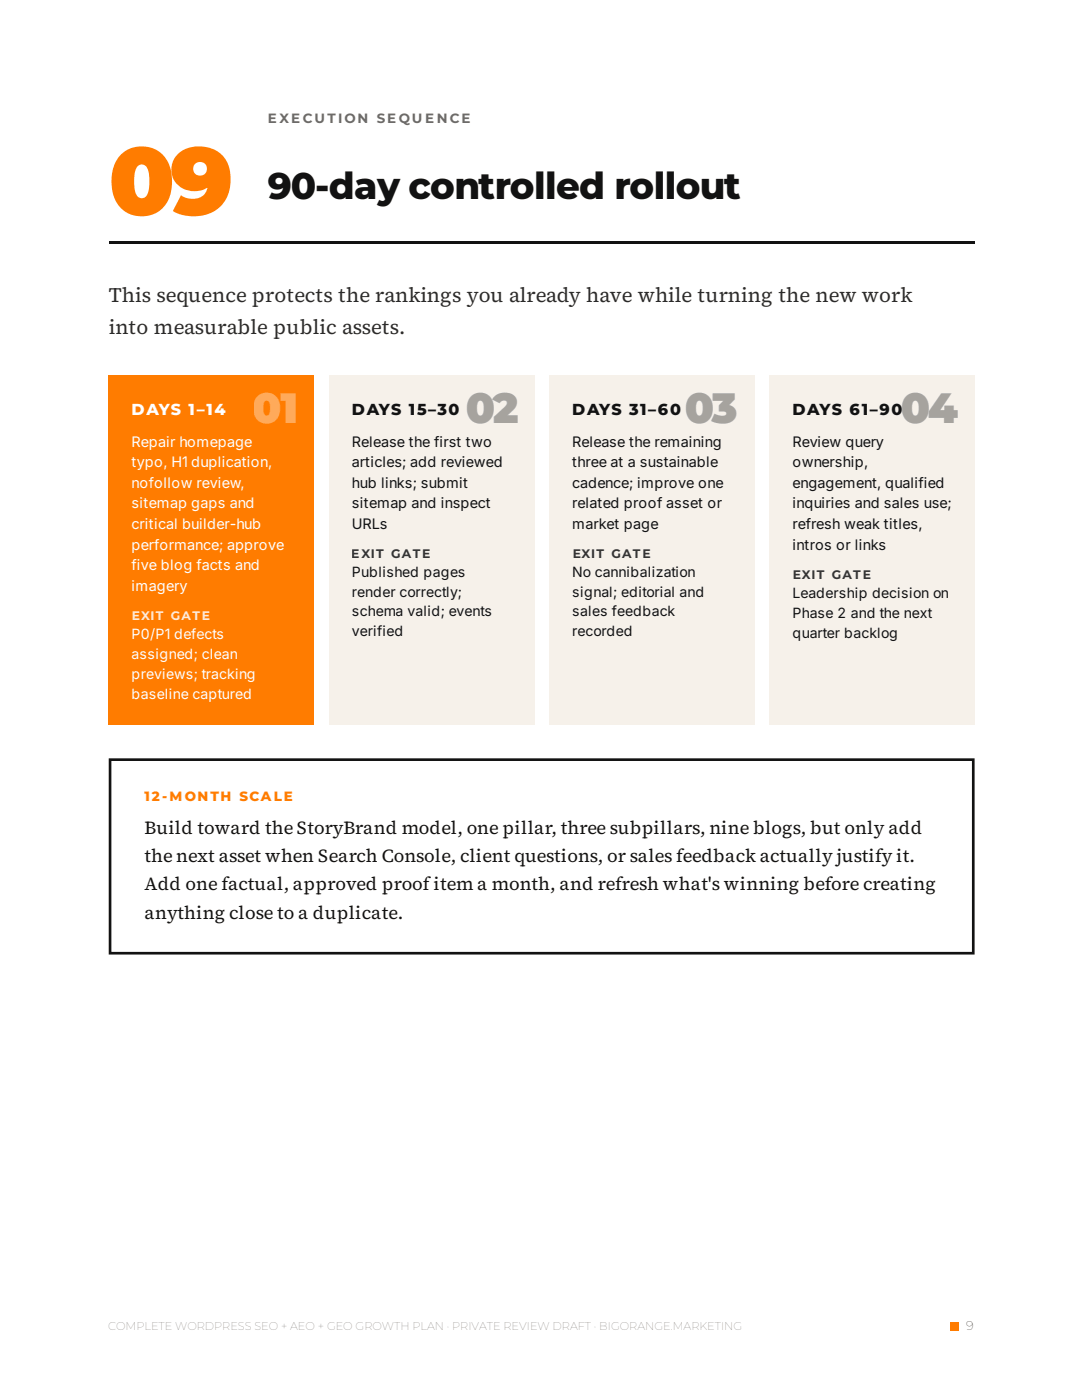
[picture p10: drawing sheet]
<svg xmlns="http://www.w3.org/2000/svg" width="216mm" height="279mm" viewBox="0 0 216 279" stroke-linecap="round" stroke-linejoin="round" font-family="sans-serif">
<defs><g id="words">
<text font-size="19" fill="#ff7c00" x="21.7" y="42.9">09</text>
<text font-size="8.5" fill="#fff" x="50.5" y="84.4">01</text>
<g font-size="8.5" fill="#121212">
<text x="92.8" y="84.4">02</text>
<text x="136.5" y="84.4">03</text>
<text x="179.7" y="84.4">04</text>
</g>
<text font-size="7.4" fill="#121212" x="53.4" y="39.7">90-day controlled rollout</text>
<g font-size="4.1" fill="#2b2b2b">
<text x="21.7" y="60.3">This sequence protects the rankings you already have while turning the new work</text>
<text x="21.7" y="66.7">into measurable public assets.</text>
</g>
<g font-size="3.7" fill="#121212">
<text x="28.8" y="166.4">Build toward the StoryBrand model, one pillar, three subpillars, nine blogs, but only add</text>
<text x="28.8" y="172">the next asset when Search Console, client questions, or sales feedback actually justify it.</text>
<text x="28.8" y="177.5">Add one factual, approved proofitem a month, and refresh what's winning before creating</text>
<text x="28.8" y="183.4">anything close to a duplicate.</text>
</g>
<text font-size="3.2" fill="#fff" x="26.3" y="82.8">DAYS 1–14</text>
<g font-size="3.2" fill="#121212">
<text x="70.2" y="82.8">DAYS 15–30</text>
<text x="114.2" y="82.8">DAYS 31–60</text>
<text x="158.1" y="82.8">DAYS 61–90</text>
</g>
<g font-size="2.9" fill="#fff">
<text x="26.3" y="89.2">Repair homepage</text>
<text x="26.3" y="93.1">typo, H1 duplication,</text>
<text x="26.3" y="97.4">nofollow review,</text>
<text x="26.3" y="101.3">sitemap gaps and</text>
<text x="26.3" y="105.6">critical builder-hub</text>
<text x="26.3" y="109.8">performance; approve</text>
<text x="26.3" y="113.8">five blog facts and</text>
<text x="26.3" y="118">imagery</text>
</g>
<g font-size="2.9" fill="#121212">
<text x="70.2" y="89.2">Release the first two</text>
<text x="114.2" y="89.2">Release the remaining</text>
<text x="158.1" y="89.2">Review query</text>
<text x="70.2" y="93.1">articles; add reviewed</text>
<text x="114.2" y="93.1">three at a sustainable</text>
<text x="158.1" y="93.1">ownership,</text>
<text x="70.2" y="97.4">hub links; submit</text>
<text x="70.2" y="101.3">sitemap and inspect</text>
<text x="114.2" y="97.4">cadence; improve one</text>
<text x="114.2" y="101.3">related proof asset or</text>
<text x="158.1" y="97.4">engagement, qualified</text>
<text x="158.1" y="101.3">inquiries and sales use;</text>
<text x="70.2" y="105.6">URLs</text>
<text x="114.2" y="105.6">market page</text>
<text x="158.1" y="105.6">refresh weak titles,</text>
<text x="158.1" y="109.8">intros or links</text>
</g>
<g font-size="2.8" fill="#121212">
<text x="70.2" y="115.1">Published pages</text>
<text x="70.2" y="119.1">render correctly;</text>
<text x="114.2" y="115.1">No cannibalization</text>
<text x="114.2" y="119.1">signal; editorial and</text>
<text x="158.1" y="119.3">Leadership decision on</text>
<text x="70.2" y="123">schema valid; events</text>
<text x="114.2" y="123">sales feedback</text>
<text x="158.1" y="123.3">Phase 2 and the next</text>
<text x="70.2" y="127">verified</text>
<text x="114.2" y="127">recorded</text>
<text x="158.1" y="127.3">quarter backlog</text>
</g>
<g font-size="2.8" fill="#fff">
<text x="26.3" y="127.5">P0/P1 defects</text>
<text x="26.3" y="131.5">assigned; clean</text>
<text x="26.3" y="135.5">previews; tracking</text>
<text x="26.3" y="139.4">baseline captured</text>
</g>
<text font-size="2.7" fill="#6e6a66" x="53.4" y="24.6">E XE CU TION SE QU E NCE</text>
<text font-size="2.7" fill="#ff7c00" x="28.8" y="159.8">12-M ONTH SCALE</text>
<g font-size="2.5" fill="#121212">
<text x="70.2" y="111.4">EXIT GATE</text>
<text x="114.2" y="111.4">EXIT GATE</text>
<text x="158.1" y="115.6">EXIT GATE</text>
<text x="192.8" y="265.4">9</text>
</g>
<text font-size="2.5" fill="#fff" x="26.3" y="123.8">EXIT GATE</text>
<text font-size="2.3" fill="#6e6a66" x="21.6" y="265.4">COMPLETE WORDPRESS SEO + AEO + GEO GROWTH PLAN · PRIVATE REVIEW DRAFT · BIGORANGE.MARKETING</text>
</g></defs>
<path d="M21.7 48.2h172.8v.5h-172.8z" fill="#121212"/>
<path d="M22 151.6h172.2v38.6h-172.2z" fill="none" stroke="#121212" stroke-width=".53"/>
<path d="M21.7 74.9h41v69.8h-41z" fill="#ff7c00"/>
<g fill="#f6f1ea">
<path d="M65.6 74.9h41v69.8h-41z"/>
<path d="M109.5 74.9h41v69.8h-41z"/>
<path d="M153.5 74.9h41v69.8h-41z"/>
</g>
<path d="M189.6 263.8h1.8v1.8h-1.8z" fill="#ff7c00"/>
<use href="#words"/>
</svg>
